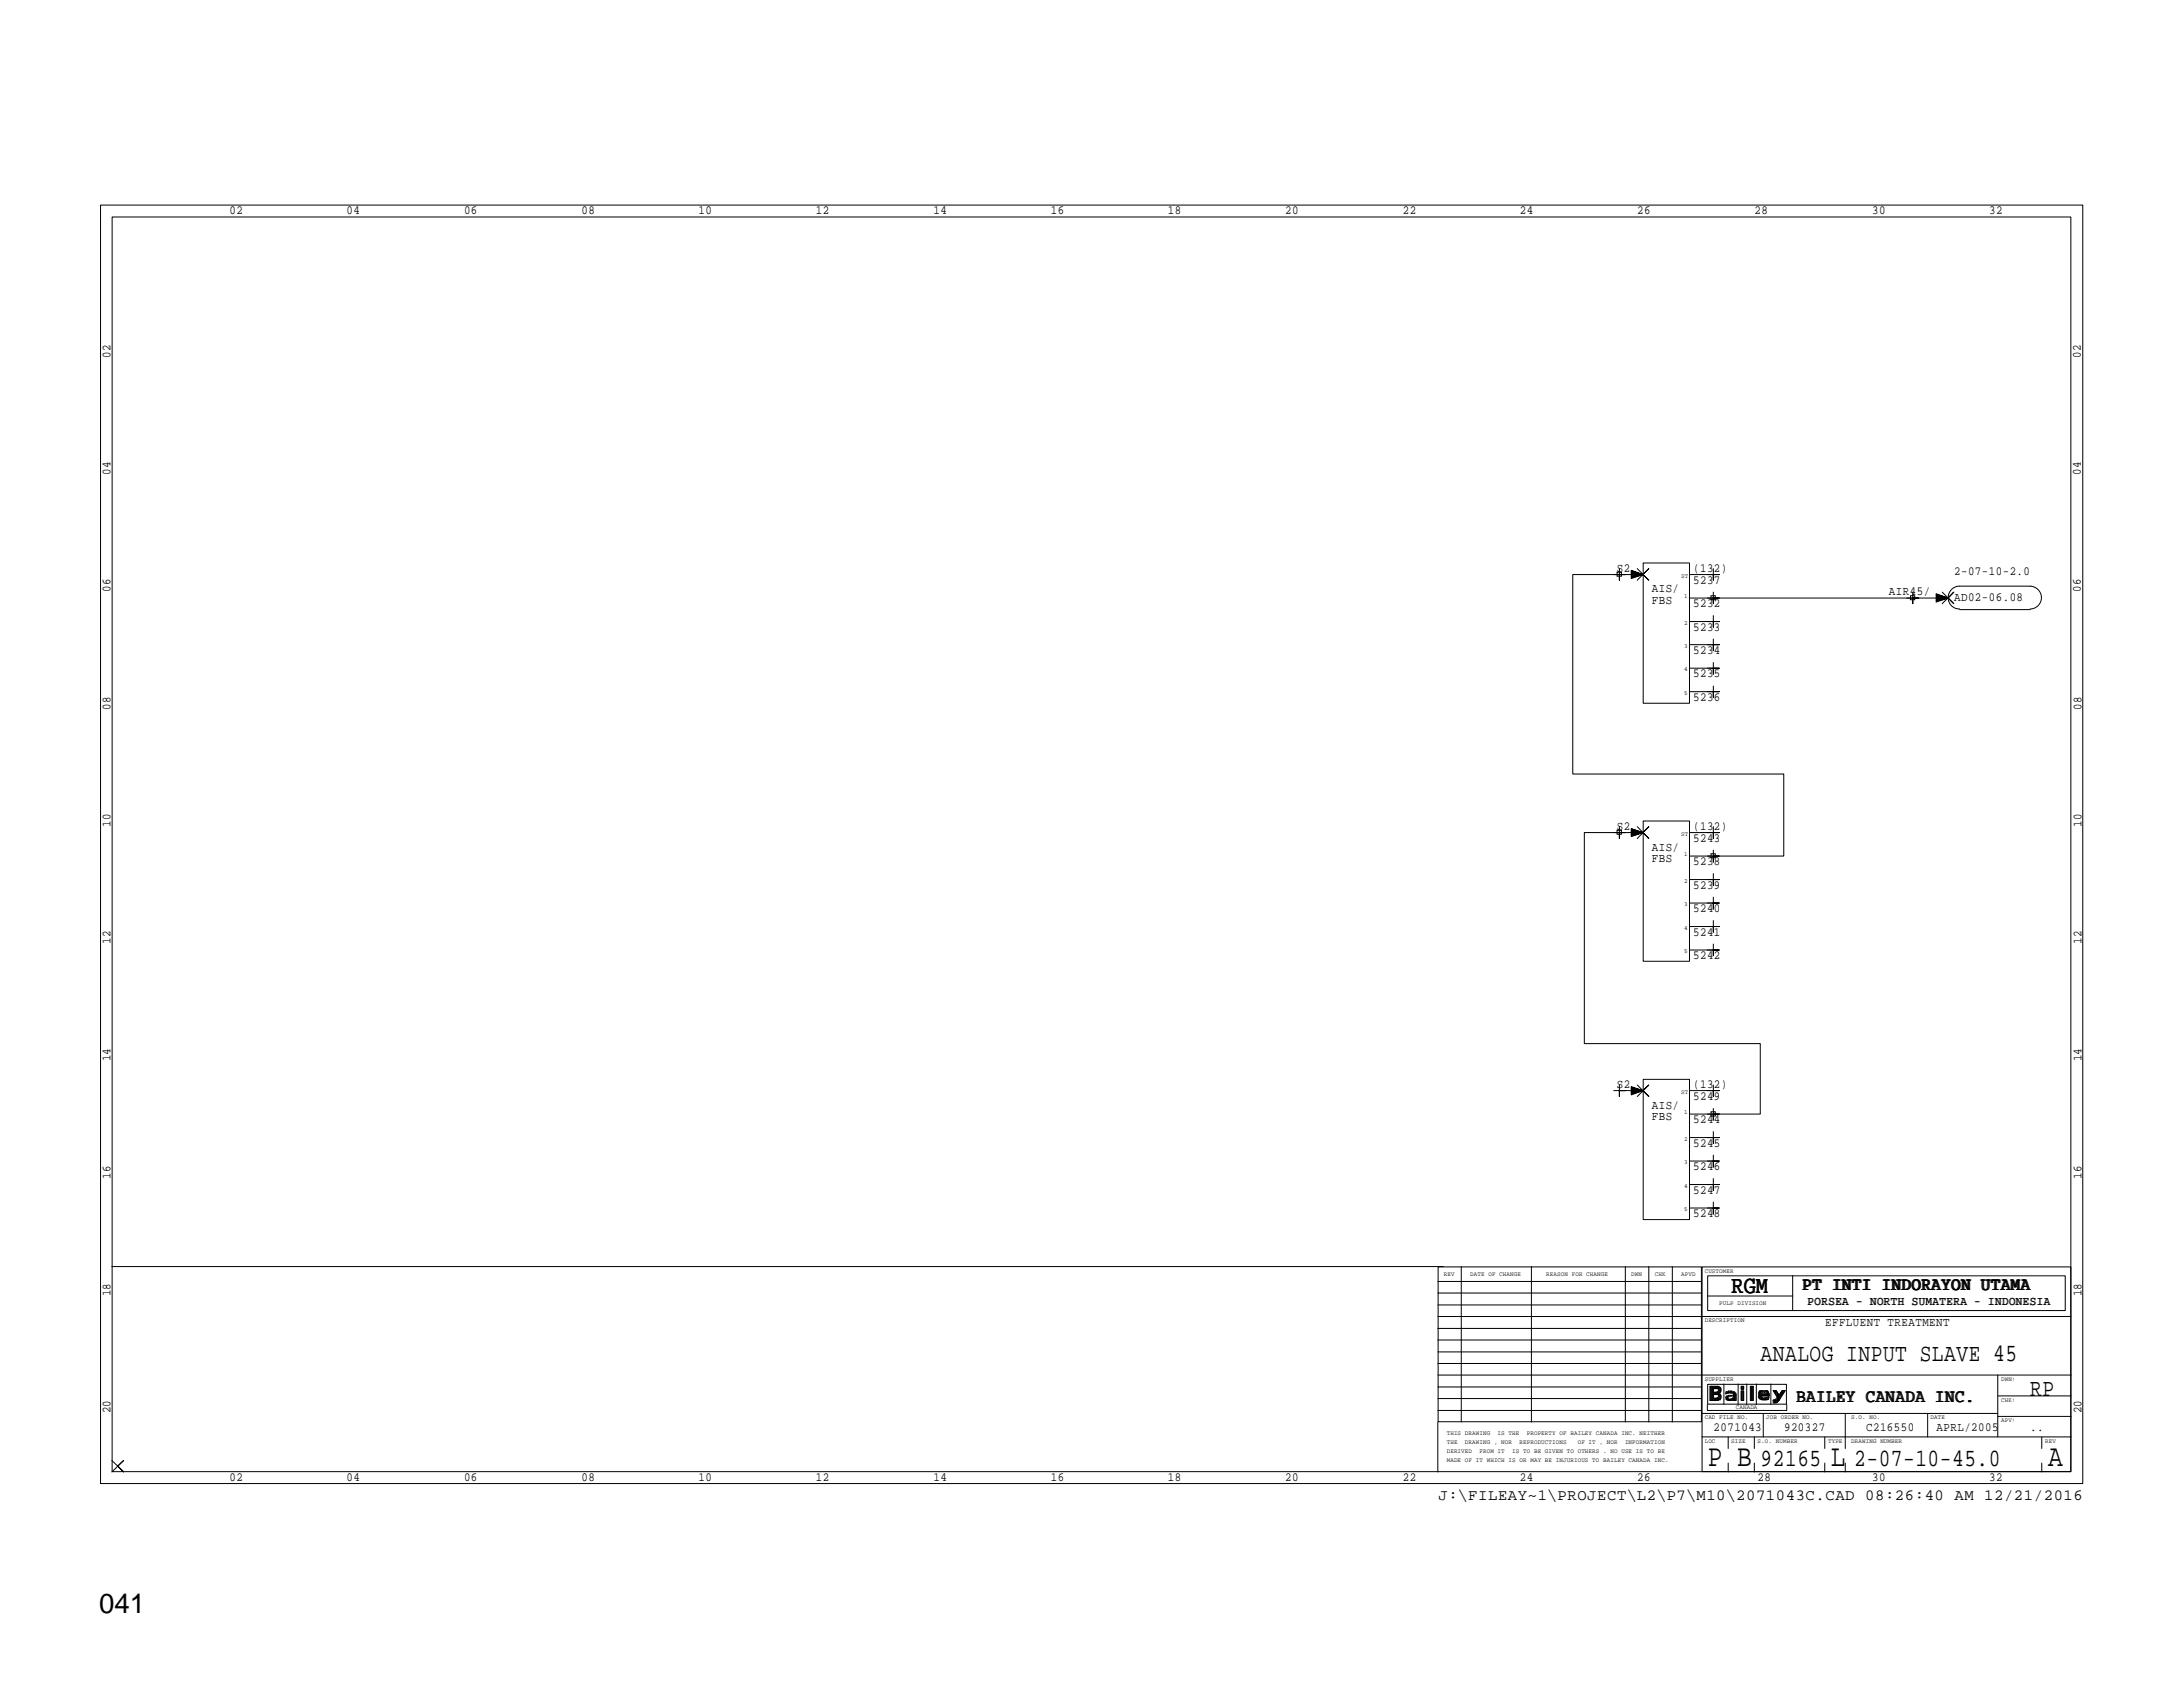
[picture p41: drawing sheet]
<svg xmlns="http://www.w3.org/2000/svg" width="279mm" height="216mm" viewBox="0 0 279 216" stroke-linecap="round" stroke-linejoin="round" font-family="sans-serif">
<defs><g id="words">
<g font-size="4">
<text x="218.6" y="187.6">P B</text>
<text x="234.3" y="187.6">L</text>
<text x="262.1" y="187.6">A</text>
</g>
<text font-size="3.5" x="12.7" y="206.4">041</text>
<g font-size="3.2">
<text x="221.6" y="165.5">RGM</text>
<text x="225.3" y="174.1">ANALOG INPUT SLAVE 45</text>
<text x="259.8" y="178.6">RP</text>
<text x="225.3" y="187.6">92165</text>
<text x="237.3" y="187.6">2-07-10-45.0</text>
</g>
<g font-size="2.4">
<text x="230.8" y="165.1">PT INTI INDORAYON UTAMA</text>
<text x="230" y="179.4">BAILEY CANADA INC.</text>
</g>
<text font-size="2" x="184.1" y="192">J:\FILEAY~1\PROJECT\L2\P7\M10\2071043C.CAD 08:26:40 AM 12/21/2016</text>
<g font-size="1.6">
<text x="29.4" y="27.4">02</text>
<text x="44.4" y="27.4">04</text>
<text x="59.4" y="27.4">06</text>
<text x="74.4" y="27.4">08</text>
<text x="89.4" y="27.4">10</text>
<text x="104.4" y="27.4">12</text>
<text x="119.5" y="27.4">14</text>
<text x="134.5" y="27.4">16</text>
<text x="149.5" y="27.4">18</text>
<text x="164.5" y="27.4">20</text>
<text x="179.5" y="27.4">22</text>
<text x="194.5" y="27.4">24</text>
<text x="209.5" y="27.4">26</text>
<text x="224.6" y="27.4">28</text>
<text x="239.6" y="27.4">30</text>
<text x="254.6" y="27.4">32</text>
<text x="14.1" y="45.8" transform="rotate(-90 14.1 45.8)">02</text>
<text x="266.3" y="45.8" transform="rotate(-90 266.3 45.8)">02</text>
<text x="14.1" y="60.8" transform="rotate(-90 14.1 60.8)">04</text>
<text x="266.3" y="60.8" transform="rotate(-90 266.3 60.8)">04</text>
<text x="14.1" y="75.8" transform="rotate(-90 14.1 75.8)">06</text>
<text x="206.9" y="73.2">S2</text>
<text x="211.4" y="75.8">AIS/</text>
<text x="211.4" y="77.3">FBS</text>
<text x="216.7" y="77.7">5232</text>
<text x="216.7" y="74.7">5237</text>
<text x="216.7" y="73.2">(132)</text>
<text x="241.8" y="76.2">AIR45/</text>
<text x="250.1" y="77">AD02-06.08</text>
<text x="250.1" y="73.6">2-07-10-2.0</text>
<text x="266.3" y="75.8" transform="rotate(-90 266.3 75.8)">06</text>
<text x="216.7" y="80.7">5233</text>
<text x="216.7" y="83.7">5234</text>
<text x="216.7" y="86.7">5235</text>
<text x="216.7" y="89.7">5236</text>
<text x="14.1" y="90.8" transform="rotate(-90 14.1 90.8)">08</text>
<text x="266.4" y="90.8" transform="rotate(-90 266.4 90.8)">08</text>
<text x="14.1" y="105.8" transform="rotate(-90 14.1 105.8)">10</text>
<text x="206.9" y="106.2">S2</text>
<text x="216.7" y="107.7">5243</text>
<text x="216.7" y="106.2">(132)</text>
<text x="266.4" y="105.8" transform="rotate(-90 266.4 105.8)">10</text>
<text x="211.4" y="108.9">AIS/</text>
<text x="211.4" y="110.4">FBS</text>
<text x="216.7" y="110.7">5238</text>
<text x="216.7" y="113.7">5239</text>
<text x="216.7" y="116.8">5240</text>
<text x="216.7" y="119.8">5241</text>
<text x="14.1" y="120.8" transform="rotate(-90 14.1 120.8)">12</text>
<text x="216.7" y="122.8">5242</text>
<text x="266.4" y="120.8" transform="rotate(-90 266.4 120.8)">12</text>
<text x="14.1" y="135.8" transform="rotate(-90 14.1 135.8)">14</text>
<text x="266.4" y="135.8" transform="rotate(-90 266.4 135.8)">14</text>
<text x="206.9" y="139.3">S2</text>
<text x="211.4" y="141.9">AIS/</text>
<text x="211.4" y="143.4">FBS</text>
<text x="216.7" y="143.8">5244</text>
<text x="216.7" y="140.8">5249</text>
<text x="216.7" y="139.3">(132)</text>
<text x="216.7" y="146.8">5245</text>
<text x="216.7" y="149.8">5246</text>
<text x="14.1" y="150.9" transform="rotate(-90 14.1 150.9)">16</text>
<text x="216.7" y="152.8">5247</text>
<text x="216.7" y="155.8">5248</text>
<text x="266.4" y="150.9" transform="rotate(-90 266.4 150.9)">16</text>
<text x="14.1" y="165.9" transform="rotate(-90 14.1 165.9)">18</text>
<text x="231.4" y="167">PORSEA - NORTH SUMATERA - INDONESIA</text>
<text x="266.4" y="165.9" transform="rotate(-90 266.4 165.9)">18</text>
<text x="233.6" y="169.7">EFFLUENT TREATMENT</text>
<text x="14.1" y="180.9" transform="rotate(-90 14.1 180.9)">20</text>
<text x="219.3" y="183.2">2071043</text>
<text x="228.3" y="183.2">920327</text>
<text x="238.8" y="183.2">C216550</text>
<text x="247.9" y="183.2">APRL/2005</text>
<text x="259.8" y="183.2">..</text>
<text x="266.4" y="180.9" transform="rotate(-90 266.4 180.9)">20</text>
<text x="29.4" y="189.6">02</text>
<text x="44.4" y="189.6">04</text>
<text x="59.4" y="189.6">06</text>
<text x="74.4" y="189.6">08</text>
<text x="89.4" y="189.6">10</text>
<text x="104.4" y="189.6">12</text>
<text x="119.5" y="189.6">14</text>
<text x="134.5" y="189.6">16</text>
<text x="149.5" y="189.6">18</text>
<text x="164.5" y="189.6">20</text>
<text x="179.5" y="189.6">22</text>
<text x="194.5" y="189.6">24</text>
<text x="209.5" y="189.6">26</text>
<text x="225" y="189.6">28</text>
<text x="239.6" y="189.6">30</text>
<text x="254.6" y="189.6">32</text>
</g>
<g font-size=".8">
<text x="215.2" y="73.9">ST</text>
<text x="215.6" y="76.5">1</text>
<text x="215.6" y="82.9">3</text>
<text x="215.6" y="79.9">2</text>
<text x="215.6" y="88.9">5</text>
<text x="215.6" y="85.9">4</text>
<text x="215.2" y="106.9">ST</text>
<text x="215.6" y="112.9">2</text>
<text x="215.6" y="109.6">1</text>
<text x="215.6" y="119">4</text>
<text x="215.6" y="116">3</text>
<text x="215.6" y="122">5</text>
<text x="215.2" y="140">ST</text>
<text x="215.6" y="142.6">1</text>
<text x="215.6" y="149">3</text>
<text x="215.6" y="146">2</text>
<text x="215.6" y="155">5</text>
<text x="215.6" y="152">4</text>
<text x="184.8" y="163.2">REV</text>
<text x="188.2" y="163.2">DATE OF CHANGE</text>
<text x="197.9" y="163.2">REASON FOR CHANGE</text>
<text x="208.8" y="163.2">DWN</text>
<text x="211.8" y="163.2">CHK</text>
<text x="215.2" y="163.2">APVD</text>
<text x="218.2" y="162.9">CUSTOMER</text>
<text x="220" y="167">PULP DIVISION</text>
<text x="218.2" y="169.2">DESCRIPTION</text>
<text x="218.2" y="176.8">SUPPLIER</text>
<text x="256.1" y="179.4">CHK:</text>
<text x="256.1" y="176.8">DWN:</text>
<text x="185.2" y="185.9">DERIVED</text>
<text x="185.2" y="184.8">THE</text>
<text x="185.2" y="183.7">THIS DRAWING</text>
<text x="187.5" y="184.8">DRAWING , NOR</text>
<text x="189.4" y="185.9">FROM IT</text>
<text x="191.7" y="183.7">IS THE</text>
<text x="193.5" y="185.9">IS TO BE GIVEN TO OTHERS . NO USE IS TO BE</text>
<text x="194.5" y="184.8">REPRODUCTIONS</text>
<text x="195.4" y="183.7">PROPERTY OF BAILEY CANADA INC. NEITHER</text>
<text x="201.9" y="184.8">OF IT , NOR</text>
<text x="208" y="184.8">INFORMATION</text>
<text x="218.2" y="184.7">LOC</text>
<text x="218.2" y="181.7">CAD FILE NO.</text>
<text x="221.6" y="184.7">SIZE</text>
<text x="222.2" y="180.4">CANADA</text>
<text x="225" y="184.7">S.O. NUMBER</text>
<text x="226.1" y="181.7">JOB ORDER NO.</text>
<text x="234" y="184.7">TYPE</text>
<text x="236.9" y="184.7">DRAWING NUMBER</text>
<text x="236.9" y="181.7">S.O. NO.</text>
<text x="247.1" y="181.7">DATE</text>
<text x="256.1" y="182">APV:</text>
<text x="261.7" y="184.7">REV</text>
<text x="185.2" y="187.1">MADE OF IT WHICH IS OR MAY BE INJURIOUS TO BAILEY CANADA INC.</text>
</g>
</g></defs>
<g fill="none" stroke="#000" stroke-width=".13">
<path d="M12.9 26.2h253.7v163.7h-253.7zM14.4 27.8h250.6v160.5h-250.6zM207 73.2h.5v.5h-.5zM207.3 72.8v1.5v-.8h.7h-1.5M208.8 73.4l1.5 .1h-9v25.6h27v10.5h-12M208.8 73.9l1.5-.4-1.5 .5M208.8 73.7l1.5-.2-1.5 .3M208.8 73.6l1.5-.1-1.5 .2M208.8 73.3l1.5 .2-1.5-.1M208.8 73.2l1.5 .3-1.5-.3M208.8 73.1l1.5 .4-1.5 .5v-1l1.5 .5M209.5 72.8l1.5 1.5-.7-.8 .7-.7-1.5 1.5"/>
<path d="M210.3 72.1h5.9v17.9h-5.9zM216.3 79.5h3M216.3 73.5h3M219 76.2h.5v.6h-.5zM219.3 75.8v1.5v-.8h.7h-1.5M219.3 78.8v1.5v-.8h.7h-1.5M219.3 72.8v1.5v-.8h.7h-1.5M244.5 76.2h.6v.6h-.6zM244.8 75.8v1.5v-.8h.8h-1.5M247.8 76.9l1.5-.4-1.5 .5M247.8 76.8l1.5-.3-1.5 .3M247.8 76.6l1.5-.1-1.5 .2"/>
<path d="M247.8 76.5h1.5h-1.5M247.8 76.3l1.5 .2-1.5-.1M247.8 76.2l1.5 .3-1.5-.3M247.8 76.1l1.5 .4-1.5 .5v-1l1.5 .5h-33M248.6 75.8l1.5 1.5-.8-.8 .8-.7-1.5 1.5M250.8 77.9a1.46 1.46 0 0 1-1.5-1.4 1.46 1.46 0 0 1 1.5-1.5h9a1.46 1.46 0 0 1 1.5 1.5 1.46 1.46 0 0 1-1.5 1.4M250.8 78h9M216.3 88.5h3M216.3 85.5h3M216.3 82.5h3M219.3 81.8v1.5v-.8h.7h-1.5M219.3 84.8v1.5v-.8h.7h-1.5"/>
<path d="M219.3 87.8v1.5v-.8h.7h-1.5M207 106.3h.5v.5h-.5zM207.3 105.8v1.5v-.7h.7h-1.5M208.8 106.5l1.5 .1h-7.5v27h22.5v9h-9M208.8 106.9l1.5-.3-1.5 .4M208.8 106.8l1.5-.2-1.5 .2M208.8 106.6h1.5l-1.5 .1M208.8 106.3l1.5 .3-1.5-.2M208.8 106.2l1.5 .4-1.5-.3M208.8 106.1l1.5 .5-1.5 .5v-1.1l1.5 .6M209.5 105.8l1.5 1.5-.7-.7 .7-.8-1.5 1.5M210.3 105.1h5.9v17.9h-5.9z"/>
<path d="M216.3 118.6h3M216.3 115.6h3M216.3 112.6h3M216.3 106.6h3M219 109.3h.5v.5h-.5zM219.3 108.8v1.5v-.7h.7h-1.5M219.3 111.8v1.5v-.7h.7h-1.5M219.3 114.8v1.5v-.7h.7h-1.5M219.3 117.8v1.5v-.7h.7h-1.5M219.3 105.8v1.5v-.7h.7h-1.5M207.3 138.9v1.4v-.7h.7h-1.5M208.8 140l1.5-.4-1.5 .4"/>
<path d="M208.8 139.8l1.5-.2-1.5 .3M208.8 139.7l1.5-.1-1.5 .1M208.8 139.5l1.5 .1h-3M208.8 139.4l1.5 .2-1.5-.2M208.8 139.2l1.5 .4-1.5-.3M208.8 139.1l1.5 .5-1.5 .5v-1l1.5 .5M209.5 138.9l1.5 1.4-.7-.7 .7-.7-1.5 1.4M210.3 138.1h5.9v18h-5.9zM216.3 121.6h3M216.3 139.6h3M219.3 120.8v1.5v-.7h.7h-1.5M219.3 138.9v1.4v-.7h.7h-1.5"/>
<path d="M216.3 154.6h3M216.3 151.6h3M216.3 148.6h3M216.3 145.6h3M219 142.3h.5v.5h-.5zM219.3 141.9v1.4v-.7h.7h-1.5M219.3 144.8v1.5v-.7h.7h-1.5M219.3 147.8v1.6v-.8h.7h-1.5M219.3 150.8v1.6v-.8h.7h-1.5M219.3 153.8v1.6v-.8h.7h-1.5M14.3 162.1h170.4M184 179h33.8"/>
<path d="M184 177.5h33.8M184 174.5h33.8M184 173h33.8M184 171.5h33.8M184 170h33.8M184 167h33.8M184 165.5h33.8M184 164h33.8M184.1 162.1h33.7v19.8h-33.7zM187 162.1v19.9M196 162.1v19.9M208 162.1v19.9"/>
<path d="M211 162.1v19.9M214 162.1v19.9M217.8 162.1h47.2v26.2h-47.2zM218.5 179.7v.8h10.2v-.8M218.5 165.9h10.9M218.6 177.2h10v2.5h-10zM218.6 163.3h45.7v4.4h-45.7zM218.9 177.4v1.8M219 177.4v1.8M219.1 177.4v1.8M219.2 177.4v1.8M219.3 177.4v1.8"/>
<path d="M219.4 177.4v.3M219.4 178.2v.3M219.4 178.9v.3M219.5 177.4v.3M219.5 178.2v.3M219.5 178.9v.3M219.6 177.4v.3M219.6 178.2v.3M219.6 178.9v.3M219.7 177.4v.3M219.7 178.2v.3M219.7 178.9v.3"/>
<path d="M219.8 177.4v.3M219.8 178.2v.3M219.8 178.9v.3M219.8 177.7h-.5v.5h.5v.3M219.8 178.5h-.5v.4h.5v.3M219.8 178.5l.2 .1-.1 .2-.1 .1M219.8 177.7l.2 .2-.2 .2M219.9 178.3a.42 .42 0 0 1 .4 .5 .42 .42 0 0 1-.5 .4M219.9 177.4a.42 .42 0 0 1 .4 .5 .42 .42 0 0 1-.5 .4M219.9 177.4h-1v1.8h1v-.3M219.9 177.4v.3M219.9 178.2v.3"/>
<path d="M220 177.4v.4M220 178.1v.5M220 178.9v.3M220 177.5v.8M220 178.4v.8M220.1 177.5v.8M220.1 178.4v.8M220.2 177.6v.7M220.2 178.5v.7M220.3 177.6v.5M220.3 178.6v.4M220.6 177.1v2.6"/>
<path d="M220.9 178.4l.7-.1h.3l-.1 .2M220.9 179.1a.39 .39 0 0 0 .5 .1M220.9 178.3v-.2v.3M220.9 178.7v.4M221 179.1l-.1-.2 .1-.2 .1-.1v.6M221 178.1v.2M221 178.6v.6M221.1 178.1v.2M221.2 178v.3M221.2 178.6v.2M221.2 178.6v.2l-.1 .1 .1 .1M221.2 179.1v.1"/>
<path d="M221.3 178v.3M221.3 178.6v.2M221.3 179.1v.1M221.4 179.1v.1h.4M221.4 178v.2M221.4 178.6v.1M221.5 178v.3M221.5 178.6v.1M221.5 179.1v.1M221.5 179.2v-.1h.1v.1M221.6 178v.3M221.6 178.6v.1"/>
<path d="M221.7 178v.3M221.7 178.6v.1M221.7 179v.2M221.8 178.1v.2M221.8 178.6h.1M221.8 179v.2M221.8 178.9l-.6 .2v.1M221.9 178.6l-.2 .3M221.9 178.1v.2M221.9 178.2l.2 .2M221.9 178.5v.7M222 178.1v1.1"/>
<path d="M222.1 178.2v1M222.2 178.3v.9M222.2 178.4v.8h-.3v-.3M222.5 177.1v2.6M222.8 177.4h.4v.4h-.4zM222.8 178h.4v1.2h-.4zM222.9 177.4v.4M222.9 178v1.2M223 177.4v.4M223 178v1.2M223.1 177.4v.4M223.1 178v1.2"/>
<path d="M223.6 177.1v2.6M224 177.4h.4v1.8h-.4zM224.1 177.4v1.8M224.2 177.4v1.8M224.3 177.4v1.8M224.8 177.1v2.6M225.2 178.1v.8M225.2 178h.4v.1M225.2 178l-.1 .3v.5M225.2 178v1M225.3 178v1.1l-.3-.3M225.3 178.6a.47 .47 0 0 0 .7 .3"/>
<path d="M225.3 178.1v.2M225.4 178.4h.7v.2M225.4 178v1.1M225.5 178v.2M225.5 178.4v.2M225.5 178.8v.4M225.5 178.2h.2l.3 .1M225.5 178v.1M225.5 178.9v.3M225.6 178.4v.2M225.6 178.9v.3M225.7 178v.1"/>
<path d="M225.7 178.4v.2M225.7 178.9v.3M225.8 178v.1M225.8 178.4v.2M225.8 178.9v.3M225.8 179v.2M225.9 178v.1M225.9 178.4v.2M225.9 178.9v.3M226 178.4v.2M226 178.9v.3M226.1 178v.2"/>
<path d="M226.1 178.4v.2M226.1 178.9v.3M226.1 178v.3M226.2 178.1l.1 .2M226.2 178v.6M226.2 178.9v.3M226.3 178.1l-.3-.1v.1M226.3 178v.6M226.3 178.9v.2M226.4 179l-.6 .2-.5-.1M226.4 178.1v.5M226.4 178.7l-.6 .2"/>
<path d="M226.4 178.3v.3h-1M226.4 178.8v.3v-.2M226.7 177.1v2.6M226.9 179.2h.3v.3M226.9 179.2v.3h.3M226.9 179.2h.5M227 178v.1M227 179.2v.3M227.1 178v.2M227.1 179.2v.3M227.2 178v.3M227.2 179.2v.3"/>
<path d="M227.2 178v.4M227.3 178h-.4l.8 1.2-.1 .1-.4 .2M227.3 178v.6M227.3 179.2v.3M227.3 178l.4 .6M227.4 178.9l-.2 .2M227.4 178.1v.5M227.4 179.1v.4M227.5 178.2v.6M227.5 178.9v.6M227.5 178.3v1.1M227.7 178.6v.6"/>
<path d="M227.8 178.5v.6M227.8 178.3v.6M227.9 178.2v.6M228 178.1v.6M228.1 178v.6M228.1 178h.4l-.9 1.3v-.9M228.1 178l-.4 .6M228.1 178v.4M228.2 178v.3M228.3 178v.2M228.4 178v.1M229.4 163.2v4.5"/>
<path d="M255.7 178.6h9.4M255.7 176v7.9M265.1 176h-81.1M265.1 168.5h-81.1M14.3 186.9l1.5 1.5-.7-.8 .7-.7-1.5 1.5M184 180.5h33.8M184 182v6.4M217.8 183.9h47.3M217.8 180.9h37.9M221.2 183.9v1.5M221.2 187.2v1.2M224.5 183.9v1.5"/>
<path d="M224.5 187.2v1.2M225.7 180.9v3M233.6 183.9v1.5M233.6 187.2v1.2M236.2 187.2v1.2M236.2 180.9v4.5M246.7 180.9v3M255.7 181.3h9.4M261.3 183.9v1.5M261.3 187.2v1.2"/>
</g>
<use href="#words"/>
</svg>
